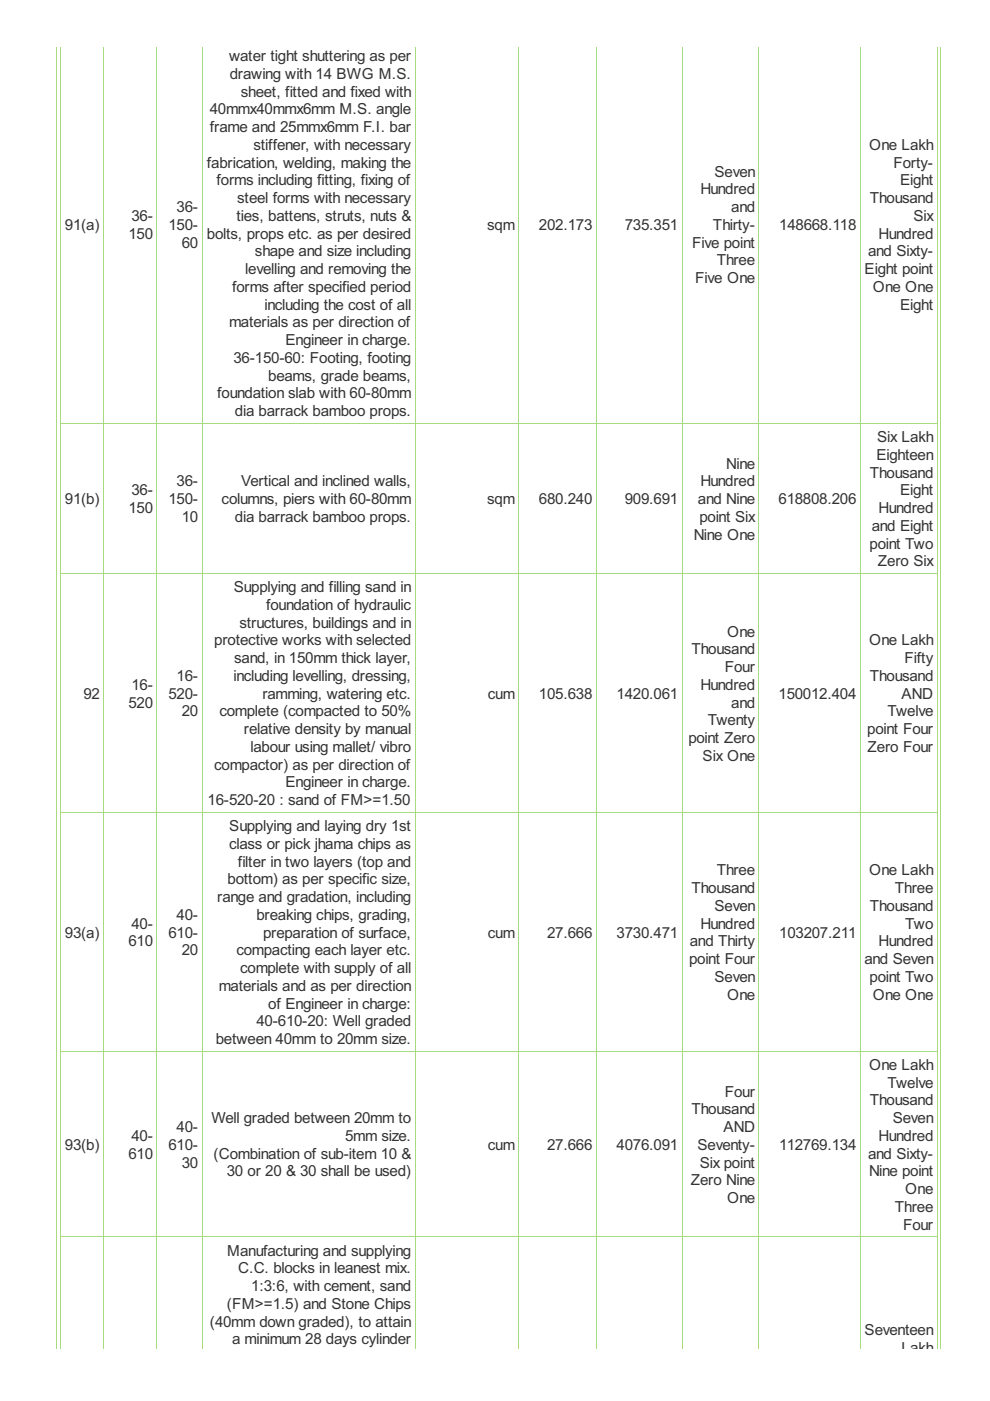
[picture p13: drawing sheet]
<svg xmlns="http://www.w3.org/2000/svg" width="210mm" height="297mm" viewBox="0 0 210 297" stroke-linecap="round" stroke-linejoin="round" font-family="sans-serif">
<defs><g id="words">
<g font-size="3.6" fill="#333">
<text x="48.6" y="13">water tight shuttering as per</text>
<text x="48.7" y="16.7">drawing with 14 BWG M.S.</text>
<text x="51.1" y="20.5">sheet, fitted and fixed with</text>
<text x="44.5" y="24.3">40mmx40mmx6mm M.S. angle</text>
<text x="44.5" y="28">frame and 25mmx6mm F.I. bar</text>
<text x="43.9" y="35.6">fabrication, welding, making the</text>
<text x="53.7" y="31.8">stiffener, with necessary</text>
<text x="184.3" y="31.8">One Lakh</text>
<text x="189.4" y="35.6">Forty-</text>
<text x="45.9" y="39.3">forms including fitting, fixing of</text>
<text x="148.5" y="41.2">Hundred</text>
<text x="151.5" y="37.4">Seven</text>
<text x="190.8" y="39.3">Eight</text>
<text x="27.9" y="46.8">36-</text>
<text x="37.4" y="45">36-</text>
<text x="50.1" y="46.8">ties, battens, struts, nuts &amp;</text>
<text x="50.3" y="43.1">steel forms with necessary</text>
<text x="155" y="45">and</text>
<text x="184.4" y="43.1">Thousand</text>
<text x="193.7" y="46.8">Six</text>
<text x="13.8" y="48.7">91(a)</text>
<text x="27.2" y="50.6">150</text>
<text x="35.7" y="48.7">150-</text>
<text x="38.5" y="52.5">60</text>
<text x="43.9" y="50.6">bolts, props etc. as per desired</text>
<text x="103.3" y="48.7">sqm</text>
<text x="114.3" y="48.7">202.173</text>
<text x="132.5" y="48.7">735.351</text>
<text x="146.8" y="52.5">Five point</text>
<text x="151.2" y="48.7">Thirty-</text>
<text x="165.2" y="48.7">148668.118</text>
<text x="186.3" y="50.6">Hundred</text>
<text x="52" y="58.1">levelling and removing the</text>
<text x="54.1" y="54.4">shape and size including</text>
<text x="152" y="56.2">Three</text>
<text x="183.3" y="58.1">Eight point</text>
<text x="184" y="54.4">and Sixty-</text>
<text x="49.2" y="61.9">forms after specified period</text>
<text x="56.1" y="65.7">including the cost of all</text>
<text x="147.4" y="60">Five One</text>
<text x="185" y="61.9">One One</text>
<text x="190.8" y="65.7">Eight</text>
<text x="48.6" y="69.4">materials as per direction of</text>
<text x="49.5" y="76.9">36-150-60: Footing, footing</text>
<text x="60.5" y="73.2">Engineer in charge.</text>
<text x="56.9" y="80.7">beams, grade beams,</text>
<text x="46.1" y="84.5">foundation slab with 60-80mm</text>
<text x="49.8" y="88.2">dia barrack bamboo props.</text>
<text x="186" y="93.7">Six Lakh</text>
<text x="154" y="99.4">Nine</text>
<text x="184.4" y="101.3">Thousand</text>
<text x="185.8" y="97.5">Eighteen</text>
<text x="13.8" y="106.9">91(b)</text>
<text x="27.9" y="105">36-</text>
<text x="35.7" y="106.9">150-</text>
<text x="37.4" y="103.1">36-</text>
<text x="47" y="106.9">columns, piers with 60-80mm</text>
<text x="51.1" y="103.1">Vertical and inclined walls,</text>
<text x="103.3" y="106.9">sqm</text>
<text x="114.3" y="106.9">680.240</text>
<text x="132.5" y="106.9">909.691</text>
<text x="148" y="106.9">and Nine</text>
<text x="148.5" y="103.1">Hundred</text>
<text x="165.1" y="106.9">618808.206</text>
<text x="190.8" y="105">Eight</text>
<text x="27.2" y="108.8">150</text>
<text x="38.5" y="110.7">10</text>
<text x="49.8" y="110.7">dia barrack bamboo props.</text>
<text x="148.3" y="110.7">point Six</text>
<text x="184.8" y="112.5">and Eight</text>
<text x="186.3" y="108.8">Hundred</text>
<text x="147.1" y="114.4">Nine One</text>
<text x="184.4" y="116.3">point Two</text>
<text x="49.6" y="125.6">Supplying and filling sand in</text>
<text x="186.1" y="120.1">Zero Six</text>
<text x="56.4" y="129.3">foundation of hydraulic</text>
<text x="45.4" y="136.8">protective works with selected</text>
<text x="50.8" y="133.1">structures, buildings and in</text>
<text x="154.2" y="135">One</text>
<text x="184.3" y="136.8">One Lakh</text>
<text x="49.7" y="140.6">sand, in 150mm thick layer,</text>
<text x="146.6" y="138.7">Thousand</text>
<text x="153.7" y="142.5">Four</text>
<text x="191.8" y="140.6">Fifty</text>
<text x="17.7" y="148.1">92</text>
<text x="27.9" y="146.3">16-</text>
<text x="35.7" y="148.1">520-</text>
<text x="37.4" y="144.4">16-</text>
<text x="49.5" y="144.4">including levelling, dressing,</text>
<text x="55.6" y="148.1">ramming, watering etc.</text>
<text x="103.4" y="148.1">cum</text>
<text x="114.3" y="148.1">105.638</text>
<text x="130.7" y="148.1">1420.061</text>
<text x="148.5" y="146.3">Hundred</text>
<text x="165.1" y="148.1">150012.404</text>
<text x="184.4" y="144.4">Thousand</text>
<text x="191.2" y="148.1">AND</text>
<text x="27.2" y="150">520</text>
<text x="38.5" y="151.9">20</text>
<text x="46.5" y="151.9">complete (compacted to 50%</text>
<text x="51.7" y="155.7">relative density by manual</text>
<text x="150.1" y="153.8">Twenty</text>
<text x="155" y="150">and</text>
<text x="183.9" y="155.7">point Four</text>
<text x="188.2" y="151.9">Twelve</text>
<text x="53.1" y="159.4">labour using mallet/ vibro</text>
<text x="145.9" y="157.5">point Zero</text>
<text x="149" y="161.3">Six One</text>
<text x="183.9" y="159.4">Zero Four</text>
<text x="45.4" y="163.2">compactor) as per direction of</text>
<text x="60.5" y="167">Engineer in charge.</text>
<text x="44" y="170.7">16-520-20 : sand of FM&gt;=1.50</text>
<text x="48.6" y="180">class or pick jhama chips as</text>
<text x="48.6" y="176.2">Supplying and laying dry 1st</text>
<text x="50.4" y="183.7">filter in two layers (top and</text>
<text x="152" y="185.6">Three</text>
<text x="184.3" y="185.6">One Lakh</text>
<text x="46.1" y="191.3">range and gradation, including</text>
<text x="48.3" y="187.5">bottom) as per specific size,</text>
<text x="146.6" y="189.4">Thousand</text>
<text x="189.7" y="189.4">Three</text>
<text x="27.9" y="196.9">40-</text>
<text x="37.4" y="195">40-</text>
<text x="54.4" y="195">breaking chips, grading,</text>
<text x="148.5" y="196.9">Hundred</text>
<text x="151.5" y="193.1">Seven</text>
<text x="184.4" y="193.1">Thousand</text>
<text x="191.9" y="196.9">Two</text>
<text x="13.8" y="198.8">93(a)</text>
<text x="27.2" y="200.7">610</text>
<text x="35.7" y="198.8">610-</text>
<text x="38.5" y="202.6">20</text>
<text x="50.1" y="202.6">compacting each layer etc.</text>
<text x="55.8" y="198.8">preparation of surface,</text>
<text x="103.4" y="198.8">cum</text>
<text x="116" y="198.8">27.666</text>
<text x="130.7" y="198.8">3730.471</text>
<text x="146.3" y="200.7">and Thirty</text>
<text x="165.2" y="198.8">103207.211</text>
<text x="186.3" y="200.7">Hundred</text>
<text x="50.9" y="206.3">complete with supply of all</text>
<text x="146.1" y="204.4">point Four</text>
<text x="151.5" y="208.2">Seven</text>
<text x="183.3" y="204.4">and Seven</text>
<text x="184.4" y="208.2">point Two</text>
<text x="46.4" y="210.1">materials and as per direction</text>
<text x="56.9" y="213.8">of Engineer in charge:</text>
<text x="154.2" y="212">One</text>
<text x="185" y="212">One One</text>
<text x="45.7" y="221.4">between 40mm to 20mm size.</text>
<text x="54.4" y="217.6">40-610-20: Well graded</text>
<text x="184.3" y="226.9">One Lakh</text>
<text x="153.7" y="232.5">Four</text>
<text x="188.2" y="230.6">Twelve</text>
<text x="44.9" y="238.1">Well graded between 20mm to</text>
<text x="146.6" y="236.3">Thousand</text>
<text x="184.4" y="234.4">Thousand</text>
<text x="189.3" y="238.1">Seven</text>
<text x="13.8" y="243.8">93(b)</text>
<text x="27.2" y="245.7">610</text>
<text x="27.9" y="241.9">40-</text>
<text x="35.7" y="243.8">610-</text>
<text x="37.4" y="240">40-</text>
<text x="45.3" y="245.7">(Combination of sub-item 10 &amp;</text>
<text x="73.2" y="241.9">5mm size.</text>
<text x="103.4" y="243.8">cum</text>
<text x="116" y="243.8">27.666</text>
<text x="130.7" y="243.8">4076.091</text>
<text x="147.9" y="243.8">Seventy-</text>
<text x="153.4" y="240">AND</text>
<text x="165.2" y="243.8">112769.134</text>
<text x="184" y="245.7">and Sixty-</text>
<text x="186.3" y="241.9">Hundred</text>
<text x="38.5" y="247.6">30</text>
<text x="48.1" y="249.4">30 or 20 &amp; 30 shall be used)</text>
<text x="146.5" y="251.3">Zero Nine</text>
<text x="148.3" y="247.6">Six point</text>
<text x="184.3" y="249.4">Nine point</text>
<text x="154.2" y="255.1">One</text>
<text x="189.7" y="257">Three</text>
<text x="191.9" y="253.2">One</text>
<text x="191.5" y="260.7">Four</text>
<text x="48.1" y="266.2">Manufacturing and supplying</text>
<text x="50.5" y="270">C.C. blocks in leanest mix.</text>
<text x="53.3" y="273.7">1:3:6, with cement, sand</text>
<text x="44.5" y="281.3">(40mm down graded), to attain</text>
<text x="48.1" y="277.5">(FM&gt;=1.5) and Stone Chips</text>
<text x="49.2" y="285">a minimum 28 days cylinder</text>
<text x="183.3" y="283.2">Seventeen</text>
<text x="191.2" y="286.9">Lakh</text>
</g>
</g></defs>
<g fill="none" stroke="#a8da7f" stroke-width=".21">
<path d="M12 9.9v276M12.9 9.9v276M22 9.9v276M33.3 9.9v276M42.8 9.9v276M88 9.9v276M110 9.9v276M126.4 9.9v276M144.6 9.9v276M160.9 9.9v276M182.4 9.9v276M198.7 9.9v276"/>
<path d="M199.5 9.9v276M12.8 89.7h186M12.8 121.6h186M12.8 172.2h186M12.8 222.9h186M12.8 262.2h186"/>
</g>
<use href="#words"/>
</svg>
